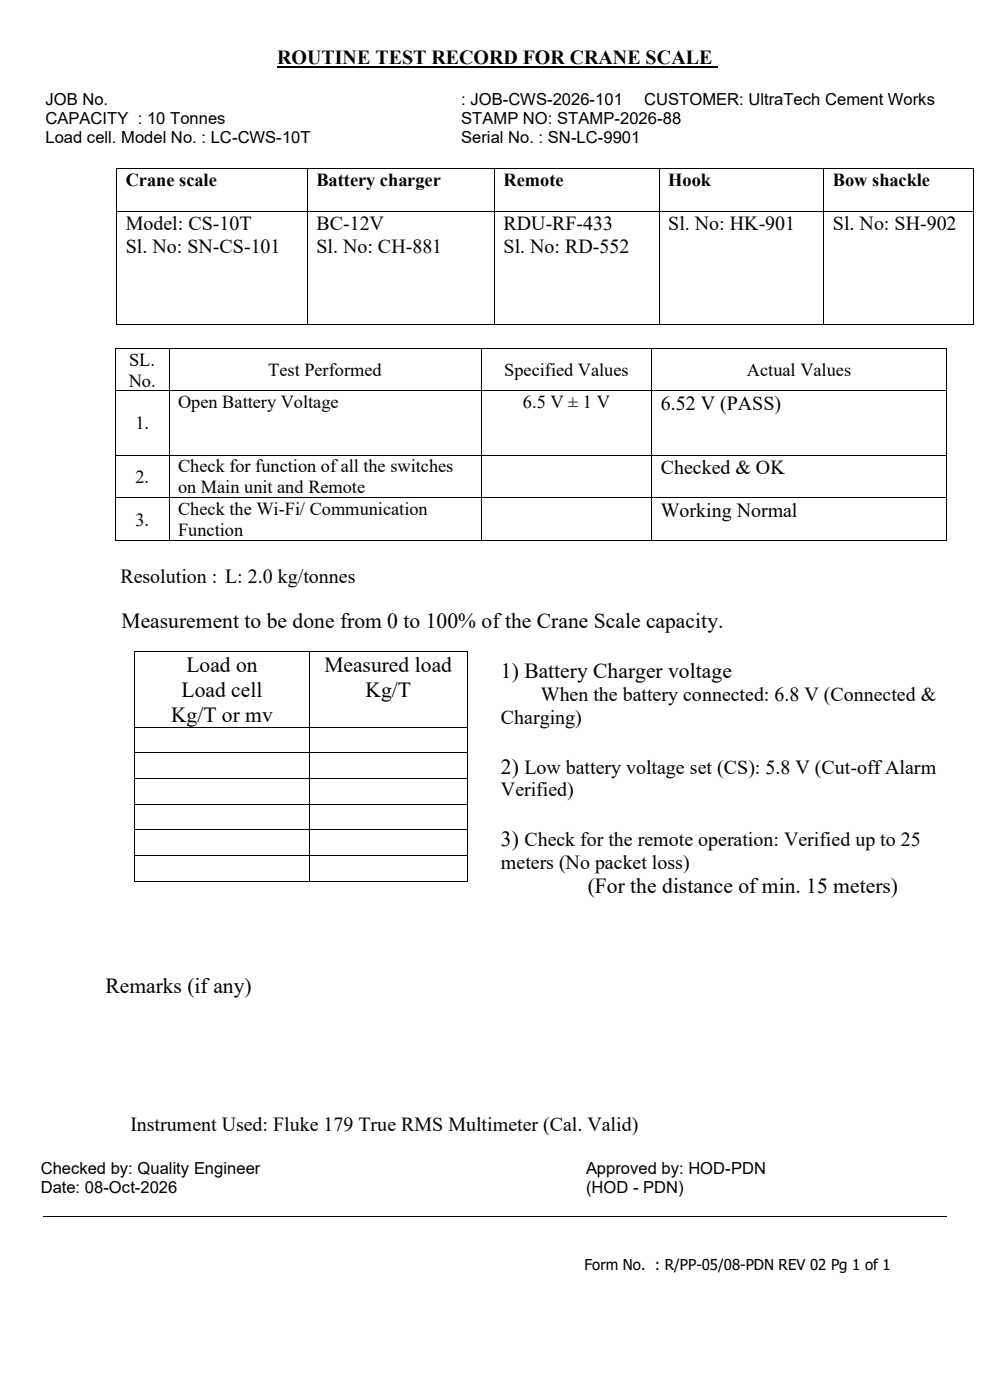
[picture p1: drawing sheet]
<svg xmlns="http://www.w3.org/2000/svg" width="210mm" height="297mm" viewBox="0 0 210 297" stroke-linecap="round" stroke-linejoin="round" font-family="sans-serif">
<defs><g id="words">
<g font-size="4.6">
<text x="25.8" y="133.3">Measurement to be done from 0 to 100% of the Crane Scale capacity.</text>
<text x="39.5" y="142.6">Load on</text>
<text x="68.8" y="142.6">Measured load</text>
<text x="106.3" y="143.9">1) Battery Charger voltage</text>
<text x="38.5" y="147.9">Load cell</text>
<text x="77.5" y="147.9">Kg/T</text>
<text x="36.3" y="153.2">Kg/T or mv</text>
<text x="106.3" y="164.1">2) Low battery voltage set (CS): 5.8 V (Cut-off Alarm</text>
<text x="106.3" y="179.5">3) Check for the remote operation: Verified up to 25</text>
<text x="124.7" y="189.6">(For the distance of min. 15 meters)</text>
<text x="22.4" y="210.7">Remarks (if any)</text>
</g>
<g font-size="4.2">
<text x="58.8" y="13.6">ROUTINE TEST RECORD FOR CRANE SCALE</text>
<text x="26.7" y="48.8">Model: CS-10T</text>
<text x="26.7" y="53.7">Sl. No: SN-CS-101</text>
<text x="67.1" y="48.8">BC-12V</text>
<text x="67.1" y="53.7">Sl. No: CH-881</text>
<text x="106.8" y="48.8">RDU-RF-433</text>
<text x="106.8" y="53.7">Sl. No: RD-552</text>
<text x="141.8" y="48.8">Sl. No: HK-901</text>
<text x="176.7" y="48.8">Sl. No: SH-902</text>
<text x="140.2" y="87">6.52 V (PASS)</text>
<text x="140.2" y="100.6">Checked &amp; OK</text>
<text x="140.2" y="109.7">Working Normal</text>
<text x="25.5" y="123.6">Resolution : L: 2.0 kg/tonnes</text>
<text x="114.7" y="148.8">When the battery connected: 6.8 V (Connected &amp;</text>
<text x="106.3" y="153.6">Charging)</text>
<text x="106.3" y="169">Verified)</text>
<text x="106.3" y="184.3">meters (No packet loss)</text>
<text x="27.7" y="239.9">Instrument Used: Fluke 179 True RMS Multimeter (Cal. Valid)</text>
</g>
<g font-size="3.9">
<text x="26.7" y="39.4">Crane scale</text>
<text x="67.1" y="39.4">Battery charger</text>
<text x="106.8" y="39.4">Remote</text>
<text x="141.8" y="39.4">Hook</text>
<text x="176.7" y="39.4">Bow shackle</text>
<text x="27.4" y="77.6">SL.</text>
<text x="27.3" y="82">No.</text>
<text x="56.9" y="79.8">Test Performed</text>
<text x="107" y="79.8">Specified Values</text>
<text x="158.4" y="79.8">Actual Values</text>
<text x="37.8" y="86.7">Open Battery Voltage</text>
<text x="110.9" y="86.7">6.5 V ± 1 V</text>
<text x="28.7" y="91.1">1.</text>
<text x="37.8" y="100.2">Check for function ofall the switches</text>
<text x="28.7" y="102.5">2.</text>
<text x="37.8" y="104.7">on Main unit and Remote</text>
<text x="28.7" y="111.6">3.</text>
<text x="37.8" y="109.3">Check the Wi-Fi/ Communication</text>
<text x="37.8" y="113.8">Function</text>
</g>
<g font-size="3.5">
<text x="9.7" y="22.3">JOB No.</text>
<text x="97.8" y="22.3">: JOB-CWS-2026-101</text>
<text x="136.7" y="22.3">CUSTOMER: UltraTech Cement Works</text>
<text x="9.7" y="26.3">CAPACITY : 10 Tonnes</text>
<text x="97.8" y="26.3">STAMP NO: STAMP-2026-88</text>
<text x="9.7" y="30.4">Load cell. Model No. : LC-CWS-10T</text>
<text x="97.8" y="30.4">Serial No. : SN-LC-9901</text>
<text x="8.6" y="249">Checked by: Quality Engineer</text>
<text x="124.3" y="249">Approved by: HOD-PDN</text>
<text x="8.6" y="253.1">Date: 08-Oct-2026</text>
<text x="124.3" y="253.1">(HOD - PDN)</text>
</g>
<text font-size="3.2" x="124" y="269.5">Form No. : R/PP-05/08-PDN REV 02 Pg 1 of 1</text>
</g></defs>
<path d="M58.8 14.3h93.5" fill="none" stroke="#000" stroke-width=".42"/>
<g fill="#000">
<path d="M24.7 35.6h.2v.2h-.2z" fill-rule="evenodd"/>
<path d="M24.7 35.6h.2v.2h-.2z" fill-rule="evenodd"/>
<path d="M65.2 35.6h.1v.2h-.1z" fill-rule="evenodd"/>
<path d="M104.8 35.6h.2v.2h-.2z" fill-rule="evenodd"/>
<path d="M139.8 35.6h.1v.2h-.1z" fill-rule="evenodd"/>
<path d="M174.7 35.6h.2v.2h-.2z" fill-rule="evenodd"/>
<path d="M206.5 35.6h.1v.2h-.1z" fill-rule="evenodd"/>
<path d="M206.5 35.6h.1v.2h-.1z" fill-rule="evenodd"/>
<path d="M24.7 44.7h.2v.2h-.2z" fill-rule="evenodd"/>
<path d="M65.2 44.7h.1v.2h-.1z" fill-rule="evenodd"/>
<path d="M104.8 44.7h.2v.2h-.2z" fill-rule="evenodd"/>
<path d="M139.8 44.7h.1v.2h-.1z" fill-rule="evenodd"/>
<path d="M174.7 44.7h.2v.2h-.2z" fill-rule="evenodd"/>
<path d="M206.5 44.7h.1v.2h-.1z" fill-rule="evenodd"/>
<path d="M24.4 73.8h.2v.1h-.2z" fill-rule="evenodd"/>
<path d="M24.4 73.8h.2v.1h-.2z" fill-rule="evenodd"/>
<path d="M24.7 68.7h.2v.2h-.2z" fill-rule="evenodd"/>
<path d="M24.7 68.7h.2v.2h-.2z" fill-rule="evenodd"/>
<path d="M35.8 73.8h.1v.1h-.1z" fill-rule="evenodd"/>
<path d="M65.2 68.7h.1v.2h-.1z" fill-rule="evenodd"/>
<path d="M102 73.8h.1v.1h-.1z" fill-rule="evenodd"/>
<path d="M104.8 68.7h.2v.2h-.2z" fill-rule="evenodd"/>
<path d="M138.2 73.8h.2v.1h-.2z" fill-rule="evenodd"/>
<path d="M139.8 68.7h.1v.2h-.1z" fill-rule="evenodd"/>
<path d="M174.7 68.7h.2v.2h-.2z" fill-rule="evenodd"/>
<path d="M200.7 73.8h.1v.1h-.1z" fill-rule="evenodd"/>
<path d="M200.7 73.8h.1v.1h-.1z" fill-rule="evenodd"/>
<path d="M206.5 68.7h.1v.2h-.1z" fill-rule="evenodd"/>
<path d="M206.5 68.7h.1v.2h-.1z" fill-rule="evenodd"/>
<path d="M24.4 82.9h.2v.1h-.2z" fill-rule="evenodd"/>
<path d="M24.4 96.5h.2v.1h-.2z" fill-rule="evenodd"/>
<path d="M35.8 82.9h.1v.1h-.1z" fill-rule="evenodd"/>
<path d="M35.8 96.5h.1v.1h-.1z" fill-rule="evenodd"/>
<path d="M102 82.9h.1v.1h-.1z" fill-rule="evenodd"/>
<path d="M102 96.5h.1v.1h-.1z" fill-rule="evenodd"/>
<path d="M138.2 82.9h.2v.1h-.2z" fill-rule="evenodd"/>
<path d="M138.2 96.5h.2v.1h-.2z" fill-rule="evenodd"/>
<path d="M200.7 82.9h.1v.1h-.1z" fill-rule="evenodd"/>
<path d="M200.7 96.5h.1v.1h-.1z" fill-rule="evenodd"/>
<path d="M24.4 105.6h.2v.1h-.2z" fill-rule="evenodd"/>
<path d="M24.4 114.7h.2v.1h-.2z" fill-rule="evenodd"/>
<path d="M24.4 114.7h.2v.1h-.2z" fill-rule="evenodd"/>
<path d="M35.8 105.6h.1v.1h-.1z" fill-rule="evenodd"/>
<path d="M35.8 114.7h.1v.1h-.1z" fill-rule="evenodd"/>
<path d="M102 105.6h.1v.1h-.1z" fill-rule="evenodd"/>
<path d="M102 114.7h.1v.1h-.1z" fill-rule="evenodd"/>
<path d="M138.2 105.6h.2v.1h-.2z" fill-rule="evenodd"/>
<path d="M138.2 114.7h.2v.1h-.2z" fill-rule="evenodd"/>
<path d="M200.7 105.6h.1v.1h-.1z" fill-rule="evenodd"/>
<path d="M200.7 114.7h.1v.1h-.1z" fill-rule="evenodd"/>
<path d="M200.7 114.7h.1v.1h-.1z" fill-rule="evenodd"/>
<path d="M28.5 138.2h.1v.1h-.1z" fill-rule="evenodd"/>
<path d="M28.5 138.2h.1v.1h-.1z" fill-rule="evenodd"/>
<path d="M65.7 138.2h.1v.1h-.1z" fill-rule="evenodd"/>
<path d="M99 138.2h.2v.1h-.2z" fill-rule="evenodd"/>
<path d="M99 138.2h.2v.1h-.2z" fill-rule="evenodd"/>
<path d="M28.5 154.2h.1v.1h-.1z" fill-rule="evenodd"/>
<path d="M28.5 159.6h.1v.2h-.1z" fill-rule="evenodd"/>
<path d="M65.7 154.2h.1v.1h-.1z" fill-rule="evenodd"/>
<path d="M65.7 159.6h.1v.2h-.1z" fill-rule="evenodd"/>
<path d="M99 154.2h.2v.1h-.2z" fill-rule="evenodd"/>
<path d="M99 159.6h.2v.2h-.2z" fill-rule="evenodd"/>
<path d="M28.5 165h.1v.2h-.1z" fill-rule="evenodd"/>
<path d="M28.5 170.5h.1v.2h-.1z" fill-rule="evenodd"/>
<path d="M28.5 176h.1v.1h-.1z" fill-rule="evenodd"/>
<path d="M65.7 165h.1v.2h-.1z" fill-rule="evenodd"/>
<path d="M65.7 170.5h.1v.2h-.1z" fill-rule="evenodd"/>
<path d="M65.7 176h.1v.1h-.1z" fill-rule="evenodd"/>
<path d="M99 165h.2v.2h-.2z" fill-rule="evenodd"/>
<path d="M99 170.5h.2v.2h-.2z" fill-rule="evenodd"/>
<path d="M99 176h.2v.1h-.2z" fill-rule="evenodd"/>
<path d="M28.5 181.4h.1v.2h-.1z" fill-rule="evenodd"/>
<path d="M28.5 186.8h.1v.2h-.1z" fill-rule="evenodd"/>
<path d="M28.5 186.8h.1v.2h-.1z" fill-rule="evenodd"/>
<path d="M65.7 181.4h.1v.2h-.1z" fill-rule="evenodd"/>
<path d="M65.7 186.8h.1v.2h-.1z" fill-rule="evenodd"/>
<path d="M99 181.4h.2v.2h-.2z" fill-rule="evenodd"/>
<path d="M99 186.8h.2v.2h-.2z" fill-rule="evenodd"/>
<path d="M99 186.8h.2v.2h-.2z" fill-rule="evenodd"/>
</g>
<g fill="none" stroke="#000" stroke-width=".21">
<path d="M24.8 35.8v8.9M24.9 35.7h40.3M65.2 35.8v8.9M65.3 35.7h39.5M104.9 35.8v8.9M105 35.7h34.8M139.9 35.8v8.9M139.9 35.7h34.8M174.8 35.8v8.9M174.9 35.7h31.6M206.5 35.8v8.9M24.8 44.9v23.8"/>
<path d="M24.9 44.8h40.3M65.2 44.9v23.8M65.3 44.8h39.5M104.9 44.9v23.8M105 44.8h34.8M139.9 44.9v23.8M139.9 44.8h34.8M174.8 44.9v23.8M174.9 44.8h31.6M206.5 44.9v23.8M24.5 73.9v9M24.6 73.8h11.2"/>
<path d="M24.9 68.8h40.3M35.9 73.9v9M35.9 73.8h66.1M65.3 68.8h39.5M102 73.9v9M102.1 73.8h36.1M105 68.8h34.8M138.3 73.9v9M138.4 73.8h62.3M139.9 68.8h34.8M174.9 68.8h31.6M200.7 73.9v9"/>
<path d="M24.5 83v13.5M24.5 96.6v9M24.6 82.9h11.2M24.6 96.5h11.2M35.9 83v13.5M35.9 96.6v9M35.9 82.9h66.1M35.9 96.5h66.1M102 83v13.5M102 96.6v9M102.1 82.9h36.1M102.1 96.5h36.1"/>
<path d="M138.3 83v13.5M138.3 96.6v9M138.4 82.9h62.3M138.4 96.5h62.3M200.7 83v13.5M200.7 96.6v9M24.5 105.7v9M24.6 105.6h11.2M24.6 114.7h11.2M35.9 105.7v9M35.9 105.6h66.1M35.9 114.7h66.1"/>
<path d="M102 105.7v9M102.1 105.6h36.1M102.1 114.7h36.1M138.3 105.7v9M138.4 105.6h62.3M138.4 114.7h62.3M200.7 105.7v9M28.5 138.3v15.9M28.6 138.2h37.1M65.8 138.3v15.9M65.8 138.2h33.2M99.1 138.3v15.9"/>
<path d="M28.5 154.3v5.3M28.5 159.8v5.2M28.6 154.2h37.1M28.6 159.7h37.1M65.8 154.3v5.3M65.8 159.8v5.2M65.8 154.2h33.2M65.8 159.7h33.2M99.1 154.3v5.3M99.1 159.8v5.2M28.5 165.2v5.3M28.5 170.7v5.3"/>
<path d="M28.5 176.1v5.3M28.6 165.1h37.1M28.6 170.6h37.1M28.6 176h37.1M65.8 165.2v5.3M65.8 170.7v5.3M65.8 176.1v5.3M65.8 165.1h33.2M65.8 170.6h33.2M65.8 176h33.2M99.1 165.2v5.3M99.1 170.7v5.3"/>
<path d="M99.1 176.1v5.3M28.5 181.6v5.2M28.6 181.5h37.1M28.6 186.9h37.1M65.8 181.6v5.2M65.8 181.5h33.2M65.8 186.9h33.2M99.1 181.6v5.2M9.1 258.1h191.8"/>
</g>
<use href="#words"/>
</svg>
